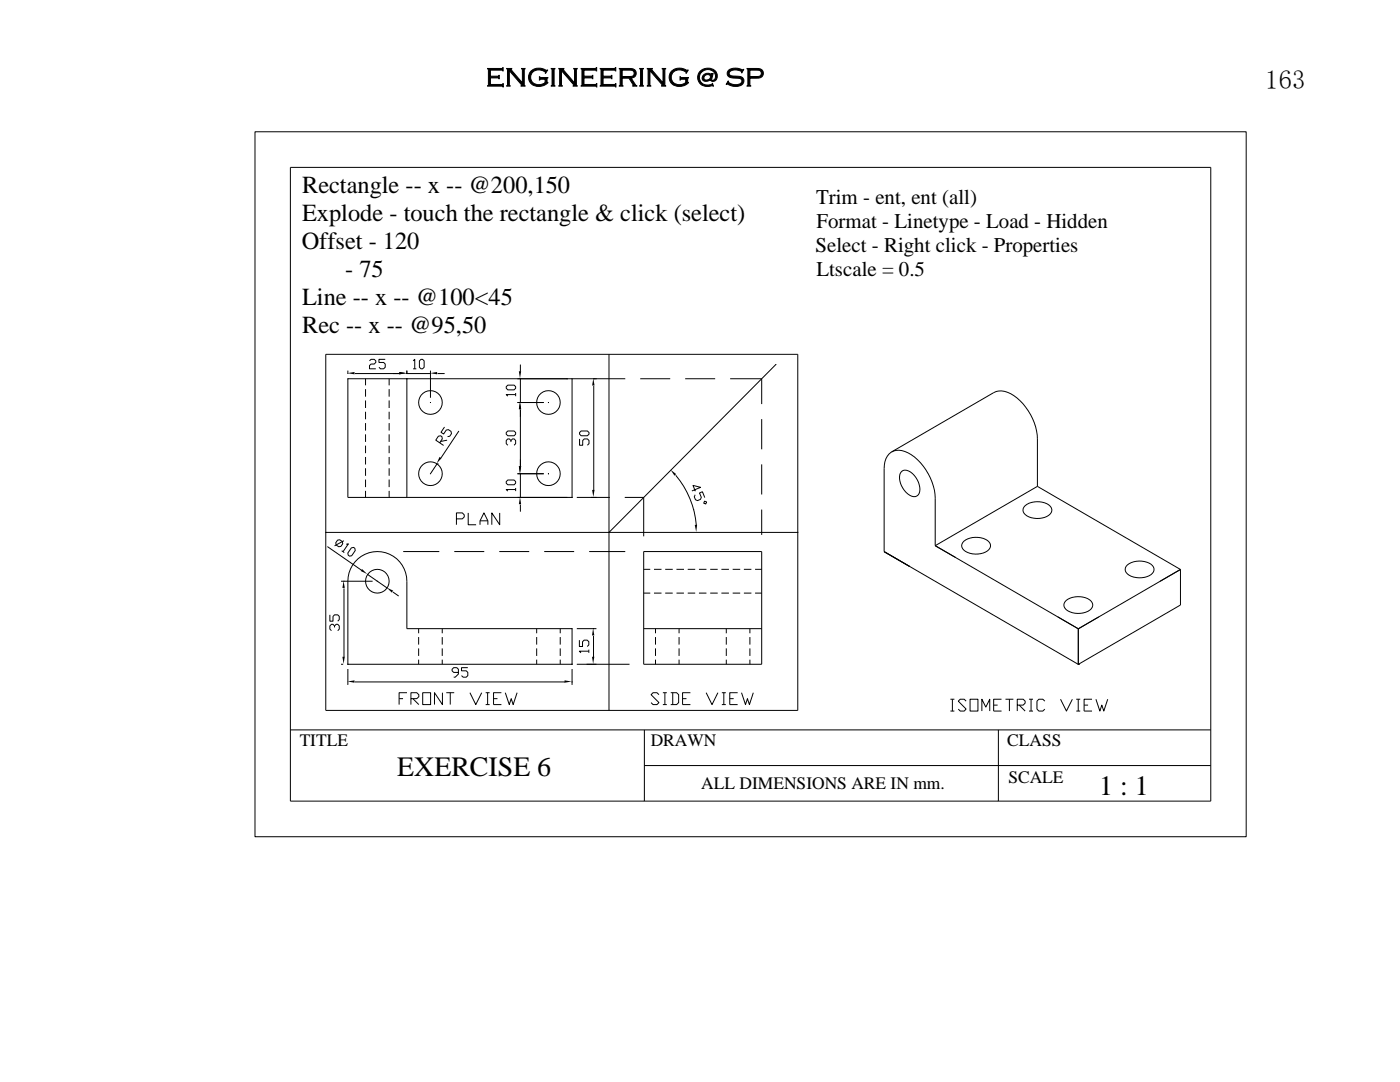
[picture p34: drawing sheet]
<svg xmlns="http://www.w3.org/2000/svg" width="279mm" height="216mm" viewBox="0 0 279 216" stroke-linecap="round" stroke-linejoin="round" font-family="sans-serif">
<defs><g id="words">
<g font-size="5.6">
<text x="79.3" y="154.9">EXERCISE 6</text>
<text x="219.4" y="158.6">1 : 1</text>
</g>
<g font-size="5.3">
<text x="96.9" y="17.2">ENGINEERING @ SP</text>
<text x="252.5" y="17.8">163</text>
</g>
<g font-size="4.9">
<text x="60.3" y="38.5">Rectangle -- x -- @200,150</text>
<text x="60.3" y="44.2">Explode - touch the rectangle &amp; click (select)</text>
<text x="60.2" y="49.8">Offset - 120</text>
<text x="68.9" y="55.3">- 75</text>
<text x="60.3" y="60.9">Line -- x -- @100&lt;45</text>
<text x="60.3" y="66.5">Rec -- x -- @95,50</text>
</g>
<g font-size="4.2">
<text x="162.9" y="40.7">Trim - ent, ent (all)</text>
<text x="162.9" y="45.5">Format - Linetype - Load - Hidden</text>
<text x="162.7" y="50.4">Select - Right click - Properties</text>
<text x="162.9" y="55.2">Ltscale = 0.5</text>
</g>
<g font-size="3.5">
<text x="59.8" y="148.9">TITLE</text>
<text x="129.9" y="148.9">DRAWN</text>
<text x="201" y="148.9">CLASS</text>
<text x="139.9" y="157.5">ALL DIMENSIONS ARE IN mm.</text>
<text x="201.2" y="156.2">SCALE</text>
</g>
</g></defs>
<g fill="none" stroke="#000" stroke-width=".2">
<path d="M50.9 26.3h197.8v140.7h-197.8zM58 33.4h183.6v126.5h-183.6zM65 70.7h94.2v71.1h-94.2zM69.4 74v.6M70.8 74.5h9M73 75.6v1.3M73 77.6v1.5M73 79.9v1.5M73.7 72l.4-.3h.6l.3 .3v.3l-.3 .3h-.6l-.4 .4v.6h1.3M76.9 71.7h-1.3v.6h1l.3 .3v.7l-.3 .3h-.7l-.3-.3M77.7 75.6v1.3M77.7 77.6v1.5"/>
<path d="M77.7 79.9v1.5M81.2 74v.6M81.2 74.5h4.7M81.2 75.6v23.7M82.4 72l.4-.3v1.9M82.4 73.6h.7M83.7 72l.3-.3h.3l.3 .3v1.3l-.3 .3h-.3l-.3-.3zM85.9 74v5.4M87.3 74.5h1.4M101 77.2l.3-.4h1.3l.3 .4v.3l-.3 .3h-1.3l-.3-.3zM102.9 78.4v.7M102.9 78.7h-1.9l.3 .4"/>
<path d="M103.9 72.7v1.5M103.9 75.6v4.7M114.2 75.6v23.7h-44.8v-23.7h55.4M118.5 77v20.8M121.5 70.7v71.1M127.8 75.6h6M136.7 75.6h6M145.7 75.6h6.3v5M154.8 72.7l-33.3 33.5M154.8 72.7h.1M73 82.2v1.5M73 84.4v1.5"/>
<path d="M73 86.7v1.5M73 88.9v1.5M73 91.2v1.5M73 93.4v1.5M73 95.7v1.5M73 97.9v1.4M77.7 82.2v1.5M77.7 84.4v1.5M77.7 86.7v1.5M77.7 88.9v1.5M77.7 91.2v1.5M77.7 93.4v1.5"/>
<path d="M77.7 95.7v1.5M77.7 97.9v1.4M85.9 80.3h.1M85.9 94.5h.1M87.2 92.6h.1M87.2 92.6l-1.3 1.9M87.7 88.4l.6-.8-.1-.5-.3-.1h-.4l-.5 .8 1.5 1.1M88.7 85.2l-.7 1.1 .5 .3 .6-.8 .4-.1 .5 .4 .1 .4-.3 .5-.5 .1M89.2 87.8l-1.3 .3M91.6 86l-3.6 5.4M101 86.3l.3-.3h1.3l.3 .3v.3l-.3 .3h-1.3l-.3-.3zM101.3 95.8h1.3l.3 .3v.3l-.3 .3h-1.3l-.3-.3v-.3z"/>
<path d="M102 87.9l.3-.3h.3l.3 .3v.6l-.3 .3M102 88.2v-.3l-.3-.3h-.4l-.3 .3v.6l.3 .3M102.9 97.4v.6M102.9 97.7h-1.9l.3 .3M103.3 80.3h5.2M103.3 94.5h5.2M103.9 81.7v11.4M103.9 94.5v4.8M109.5 80.3h.1M109.5 94.5h.1M115.1 99.3h6.6M115.7 86.3l.3-.3h1.2l.3 .3v.3l-.3 .3h-1.2l-.3-.3z"/>
<path d="M115.7 87.6v1.2h.6v-.9l.3-.3h.6l.3 .3v.6l-.3 .3M124.7 99.3h3.8v7.7M134.9 94.8a17.8 17.8 0 0 1 4.1 10M138.1 98l1.7-.8-1.5-.3 .5 1.1M138.7 98.7l-.1 .4 .2 .6 .4 .2 .6-.3 .2-.4-.4-.8 .6-.3 .5 1.2M140.6 100l.4 .2-.1 .4-.5-.2zM152 83.6v6.1M152 92.7v6M177.9 90.2l20.4-11.9a4.2 4.2 0 0 1 4.7 1.1 11.5 11.5 0 0 1 4 8.2v9.5M180 94a2.17 2.17 0 0 1 2.8 1.3 3.2 3.2 0 0 1 .4 3.5 1.43 1.43 0 0 1-2-.2 3.9 3.9 0 0 1-1.4-4.3zM207 97.1l-20.4 11.8M207 97.1l28.6 16.5"/>
<path d="M65 106.2h94.2M65.3 109.1l6.9 4.7M67.4 107.8l.4-.1 .5 .4 .1 .4-.4 .5-.4 .1-.5-.4-.1-.4zM68.1 116h6.3M68.2 109.9l.5 .4M68.6 107.9l-1.8 1M68.7 117.4v13.7M69.1 108.6l.4-.1-1 1.6M70.1 109.3l.5-.1 .2 .2 .1 .5-.7 1-.4 .1-.3-.2-.1-.4zM71.5 111.5a5.9 5.9 0 0 1 6.3-.9 5.9 5.9 0 0 1 3.4 5.4v9.4h33v7.1h-44.8v-16.5a6 6 0 0 1 2.1-4.5zM73.4 114.6l3.8 2.7M73.4 114.6h.1"/>
<path d="M75.3 116h.1M77.2 117.3h.1M78.4 118.1l1.2 .8M80.5 110.1h7.2M90.7 110.1h5.9M91.1 103.5h1.2l.4-.4v-.4l-.4-.4h-1.2v2.4M93.4 102.3v2.4h1.6M95.8 103.9h1.6M95.8 104.7v-.8l.8-1.6 .8 1.6v.8M99.6 110.1h6M99.7 102.3v2.4l-1.5-2.4v2.4M103.9 100.7v1.4"/>
<path d="M108.6 110.1h6M117.6 110.1h7.2M128.5 110.1h23.5v22.4h-23.5zM128.5 113.6h1.3M128.5 118.3h1.3M130.5 113.6h1.5M130.5 118.3h1.5M132.8 113.6h1.5M132.8 118.3h1.5M135 113.6h1.5M135 118.3h1.5M137.3 113.6h1.4"/>
<path d="M137.3 118.3h1.4M138.4 101.7h.1M139.5 113.6h1.5M139.5 118.3h1.5M141.7 113.6h1.5M141.7 118.3h1.5M144 113.6h1.5M144 118.3h1.5M146.2 113.6h1.5M146.2 118.3h1.5M148.5 113.6h1.5M148.5 118.3h1.5"/>
<path d="M150.7 113.6h1.3M150.7 118.3h1.3M152 101.7v5M176.5 110.1l38.7 22.5M176.5 110.1l5 2.9M186.6 108.9v-9.5a10.9 10.9 0 0 0-6-9.3 2.86 2.86 0 0 0-4.1 2.7v17.3M186.6 108.9l28.6 16.6M186.6 108.9l4.1 2.3M192.4 108a4.1 4.1 0 0 1 5 .1 1.24 1.24 0 0 1-.7 2.1 4 4 0 0 1-4.6-.7 1.07 1.07 0 0 1 .3-1.5zM204.6 100.9a3.9 3.9 0 0 1 5.2 .4 1.46 1.46 0 0 1-1.3 1.9 3.6 3.6 0 0 1-4.3-1.1 1.12 1.12 0 0 1 .4-1.2zM212.8 119.8a4.2 4.2 0 0 1 5 .2 1.23 1.23 0 0 1-.7 2 4 4 0 0 1-4.6-.6 1.09 1.09 0 0 1 .3-1.6zM225 112.7a4.2 4.2 0 0 1 5 .2 1.24 1.24 0 0 1-.7 2 4.1 4.1 0 0 1-4.5-.7 1.1 1.1 0 0 1 .2-1.5z"/>
<path d="M235.6 113.6v7.1l-20.4 11.9M235.6 113.6l-20.4 11.9M65.8 122.7v1.3h.7v-1l.3-.3h.6l.3 .3v.6l-.3 .4M66.8 124.9l.3-.3h.3l.3 .3v.6l-.3 .3M66.8 125.2v-.3l-.3-.3h-.4l-.3 .3v.6l.3 .3M68.1 132.5h.4M69.4 133.5v3.2M70.8 136.1h42M79.6 139.4h.8M81.2 138.2h-1.6v2.4M82 139.4h1.2l.4-.4v-.4l-.4-.4h-1.2v2.4M82.4 139.4l1.2 1.2"/>
<path d="M83.5 125.4v1M83.5 127.1v1.5M83.5 129.4v1.5M83.5 131.6v.9M84.4 138.2h1.5v2.4h-1.5zM88.3 125.4v1M88.3 127.1v1.5M88.3 129.4v1.5M88.3 131.6v.9M88.3 138.2v2.4l-1.6-2.4v2.4M89.1 138.2h1.5M89.9 138.2v2.4"/>
<path d="M91.5 134.2h-1l-.3-.3v-.4l.3-.3h.7l.3 .3v1l-.7 .6h-.3M93.4 133.2h-1.3v.7h.9l.4 .3v.6l-.4 .3h-.6l-.3-.3M93.8 138.2l1.2 2.4 1.1-2.4M96.9 138.2h.8M97.3 138.2v2.4M98.5 139.4h.8M100.1 138.2h-1.6v2.4h1.6M100.8 138.2l.8 2.4 .4-1.2 .4 1.2 .8-2.4M107.1 125.4v1M107.1 127.1v1.5M107.1 129.4v1.5M107.1 131.6v.9"/>
<path d="M111.8 125.4v1M111.8 127.1v1.5M111.8 129.4v1.5M111.8 131.6v.9M114.2 133.5v3.2M114.2 136.1h.1M115.1 125.4h3.9M115.1 132.5h10.5M115.6 127.7v1.3h.7v-.9l.3-.4h.6l.3 .4v.6l-.3 .3M117.5 129.6v.7M117.5 129.9h-1.9l.3 .4M118.5 126.9v4.2"/>
<path d="M128.5 125.4h23.5M130.8 125.4v1M130.8 127.1v1.5M130.8 129.4v1.5M130.8 131.6v.9M131.5 138.6l-.4-.4h-.8l-.4 .4 1.6 1.6-.4 .4h-.8l-.4-.4M132.3 138.2h.8M132.7 138.2v2.4M133.9 138.2h1.1l.4 .4v1.6l-.4 .4h-1.1M134.3 138.2v2.4M135.5 125.4v1M135.5 127.1v1.5"/>
<path d="M135.5 129.4v1.5M135.5 131.6v.9M136.2 139.4h.8M137.8 138.2h-1.6v2.4h1.6M140.9 138.2l1.2 2.4 1.2-2.4M144.1 138.2h.8M144.5 138.2v2.4M144.9 125.4v1M144.9 127.1v1.5M144.9 129.4v1.5M144.9 131.6v.9M145.6 139.4h.8"/>
<path d="M147.2 138.2h-1.6v2.4h1.6M148 138.2l.8 2.4 .4-1.2 .4 1.2 .7-2.4M149.7 125.4v1M149.7 127.1v1.5M149.7 129.4v1.5M149.7 131.6v.9M189.7 139.5h.8M190.1 139.5v2.4M192.8 139.9l-.4-.4h-.8l-.4 .4 1.6 1.6-.4 .4h-.8l-.4-.4M193.6 139.5h1.6v2.4h-1.6zM199.9 139.5h-1.6v2.4h1.6M200.7 139.5h1.5"/>
<path d="M201.4 139.5v2.4M205.4 139.5h.8M205.8 139.5v2.4M208.5 139.9l-.4-.4h-.8l-.4 .4v1.6l.4 .4h.8l.4-.4M211.1 123.1l4.1 2.4M211.7 139.5l1.1 2.4 1.2-2.4M214.8 139.5h.8M215.2 139.5v2.4M215.2 125.5v7.1M215.2 132.6h.1M217.9 139.5h-1.5v2.4h1.5M218.7 139.5l.8 2.4 .4-1.2 .4 1.2 .8-2.4"/>
<path d="M58 145.6h183.6M96.9 140.6h.8M128.6 145.6v14.3M128.6 152.8h113M132.3 140.6h.8M144.1 140.6h.8M189.7 141.9h.8M196 141.9v-2.4l.7 1.6 .8-1.6v2.4M198.3 140.7h.8M199.2 145.6v14.3M203 140.7h1.2l.4-.4v-.4l-.4-.4h-1.2v2.4M203.4 140.7l1.2 1.2"/>
<path d="M205.4 141.9h.8M214.8 141.9h.8M216.4 140.7h.8"/>
<circle cx="85.9" cy="80.3" r="2.36"/>
<circle cx="85.9" cy="94.5" r="2.36"/>
<circle cx="109.4" cy="80.3" r="2.36"/>
<circle cx="109.4" cy="94.5" r="2.36"/>
<circle cx="75.3" cy="116" r="2.36"/>
</g>
<g fill="#000">
<path d="M69.3 74.5l1.5-.3v.5zM79.7 74.2l1.4 .3-1.4 .2zM85.8 74.5l1.4-.3v.5zM103.5 74.1h.5l-.2 1.4zM118.4 75.5l.3 1.4h-.5zM87.7 91.2l.4 .2-1 1.1zM103.8 80.2l.2 1.5h-.5zM103.5 93h.5l-.2 1.4zM118.2 97.8h.5l-.3 1.4zM133.8 93.7l1.1 .9-.3 .3zM68.6 115.9l.2 1.4h-.5zM72.3 113.6l1 1-1.3-.7z"/>
<path d="M77.2 117.2l1.3 .7-.3 .3zM103.8 99.2l.2 1.4h-.5zM138.7 104.7h.4l-.2 1.5zM68.3 131.1h.5l-.2 1.4zM69.3 136l1.5-.2v.4zM112.7 135.8l1.4 .2-1.4 .2zM118.4 125.4l.2 1.4h-.5zM118.1 131.1h.5l-.2 1.4z"/>
</g>
<use href="#words"/>
</svg>
